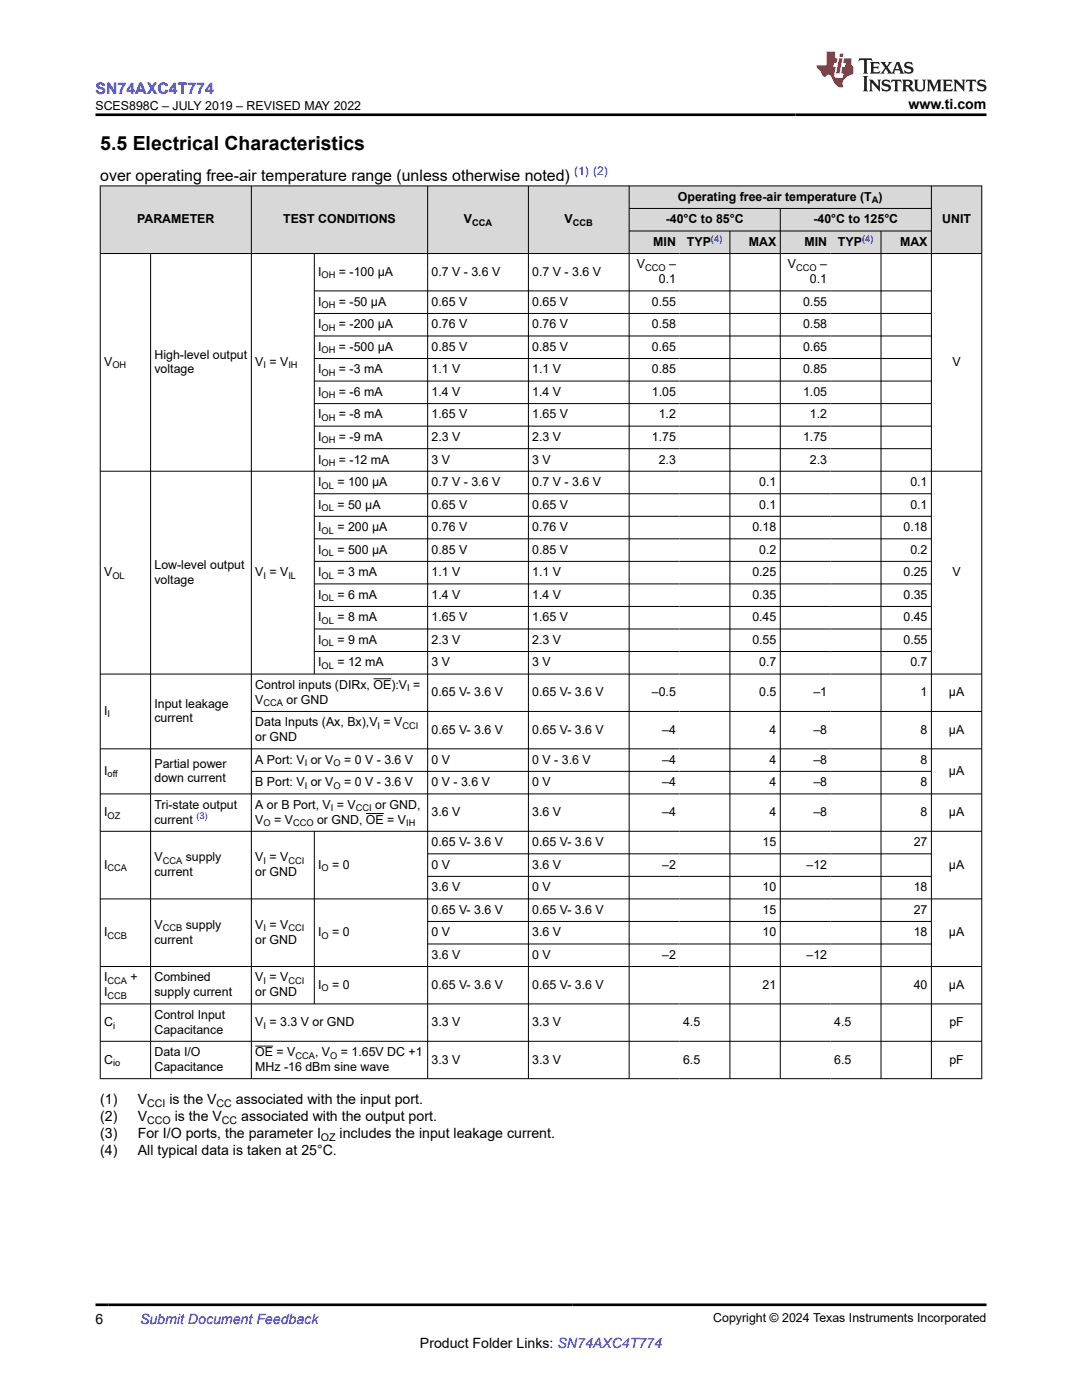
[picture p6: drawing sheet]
<svg xmlns="http://www.w3.org/2000/svg" width="216mm" height="279mm" viewBox="0 0 216 279" stroke-linecap="round" stroke-linejoin="round" font-family="sans-serif">
<defs><g id="words">
<text font-size="3.9" x="20" y="29.9">5.5 Electrical Characteristics</text>
<text font-size="3.2" fill="#00f" x="19" y="18.7">SN74AXC4T774</text>
<text font-size="3.2" x="20" y="36.1">over operating free-air temperature range (unless otherwise noted)</text>
<g font-size="2.8">
<text x="181.3" y="21.8">www.ti.com</text>
<text x="20" y="220.4">(1)</text>
<text x="27.5" y="220.4">V</text>
<text x="33.8" y="220.4">is the V</text>
<text x="47.1" y="220.4">associated with the input port.</text>
<text x="20" y="227.2">(3)</text>
<text x="20" y="223.8">(2)</text>
<text x="27.5" y="223.8">V</text>
<text x="27.5" y="227.2">For I/O ports, the parameter I</text>
<text x="34.9" y="223.8">is the V</text>
<text x="48.1" y="223.8">associated with the output port.</text>
<text x="67.8" y="227.2">includes the input leakage current.</text>
<text x="20" y="230.6">(4)</text>
<text x="27.5" y="230.6">All typical data is taken at 25°C.</text>
<text x="19" y="264.2">6</text>
<text x="83.8" y="269">Product Folder Links: SN74AXC4T774</text>
</g>
<text font-size="2.8" fill="#00f" x="27.9" y="264.2">Submit Document Feedback</text>
<g font-size="2.5">
<text x="19" y="21.9">SCES898C – JULY 2019 – REVISED MAY 2022</text>
<text x="135.3" y="40.1">Operating free-air temperature (T )</text>
<text x="27.3" y="44.6">PARAMETER</text>
<text x="56.5" y="44.6">TEST CONDITIONS</text>
<text x="92.6" y="44.6">V</text>
<text x="112.7" y="44.6">V</text>
<text x="132.8" y="44.6">-40°C to 85°C</text>
<text x="162.3" y="44.6">-40°C to 125°C</text>
<text x="188" y="44.6">UNIT</text>
<text x="127.1" y="53.6">V</text>
<text x="130.4" y="49.1">MIN</text>
<text x="133.5" y="53.6">–</text>
<text x="137.1" y="49.1">TYP</text>
<text x="149.4" y="49.1">MAX</text>
<text x="157.2" y="53.6">V</text>
<text x="160.5" y="49.1">MIN</text>
<text x="163.7" y="53.6">–</text>
<text x="167.2" y="49.1">TYP</text>
<text x="179.6" y="49.1">MAX</text>
<text x="63.5" y="55">I</text>
<text x="67.6" y="55">= -100 µA</text>
<text x="86.1" y="55">0.7 V - 3.6 V</text>
<text x="106.2" y="55">0.7 V - 3.6 V</text>
<text x="131.5" y="56.5">0.1</text>
<text x="161.6" y="56.5">0.1</text>
<text x="63.5" y="61">I</text>
<text x="63.5" y="65.5">I</text>
<text x="67.6" y="61">= -50 µA</text>
<text x="67.6" y="65.5">= -200 µA</text>
<text x="86.1" y="61">0.65 V</text>
<text x="86.1" y="65.5">0.76 V</text>
<text x="106.2" y="61">0.65 V</text>
<text x="106.2" y="65.5">0.76 V</text>
<text x="130.1" y="61">0.55</text>
<text x="130.1" y="65.5">0.58</text>
<text x="160.2" y="61">0.55</text>
<text x="160.2" y="65.5">0.58</text>
<text x="30.8" y="71.5">High-level output</text>
<text x="63.5" y="70">I</text>
<text x="67.6" y="70">= -500 µA</text>
<text x="86.1" y="70">0.85 V</text>
<text x="106.2" y="70">0.85 V</text>
<text x="130.1" y="70">0.65</text>
<text x="160.2" y="70">0.65</text>
<text x="20.8" y="73">V</text>
<text x="30.8" y="74.5">voltage</text>
<text x="50.9" y="73">V = V</text>
<text x="63.5" y="74.5">I</text>
<text x="67.6" y="74.5">= -3 mA</text>
<text x="86.1" y="74.5">1.1 V</text>
<text x="106.2" y="74.5">1.1 V</text>
<text x="130.1" y="74.5">0.85</text>
<text x="160.2" y="74.5">0.85</text>
<text x="190.1" y="73">V</text>
<text x="63.5" y="79">I</text>
<text x="63.5" y="83.5">I</text>
<text x="67.6" y="79">= -6 mA</text>
<text x="67.6" y="83.5">= -8 mA</text>
<text x="86.1" y="79">1.4 V</text>
<text x="86.1" y="83.5">1.65 V</text>
<text x="106.2" y="79">1.4 V</text>
<text x="106.2" y="83.5">1.65 V</text>
<text x="130.1" y="79">1.05</text>
<text x="131.5" y="83.5">1.2</text>
<text x="160.2" y="79">1.05</text>
<text x="161.6" y="83.5">1.2</text>
<text x="63.5" y="88">I</text>
<text x="67.6" y="88">= -9 mA</text>
<text x="86.1" y="88">2.3 V</text>
<text x="106.2" y="88">2.3 V</text>
<text x="130.1" y="88">1.75</text>
<text x="160.2" y="88">1.75</text>
<text x="63.5" y="92.5">I</text>
<text x="67.6" y="92.5">= -12 mA</text>
<text x="86.1" y="92.5">3 V</text>
<text x="106.2" y="92.5">3 V</text>
<text x="131.5" y="92.5">2.3</text>
<text x="161.6" y="92.5">2.3</text>
<text x="63.5" y="101.5">I</text>
<text x="63.5" y="97">I</text>
<text x="67.3" y="101.5">= 50 µA</text>
<text x="67.3" y="97">= 100 µA</text>
<text x="86.1" y="101.5">0.65 V</text>
<text x="86.1" y="97">0.7 V - 3.6 V</text>
<text x="106.2" y="97">0.7 V - 3.6 V</text>
<text x="106.2" y="101.5">0.65 V</text>
<text x="151.5" y="97">0.1</text>
<text x="151.5" y="101.5">0.1</text>
<text x="181.6" y="97">0.1</text>
<text x="181.6" y="101.5">0.1</text>
<text x="63.5" y="106">I</text>
<text x="67.3" y="106">= 200 µA</text>
<text x="86.1" y="106">0.76 V</text>
<text x="106.2" y="106">0.76 V</text>
<text x="150.1" y="106">0.18</text>
<text x="180.3" y="106">0.18</text>
<text x="30.8" y="113.5">Low-level output</text>
<text x="63.5" y="110.5">I</text>
<text x="67.3" y="110.5">= 500 µA</text>
<text x="86.1" y="110.5">0.85 V</text>
<text x="106.2" y="110.5">0.85 V</text>
<text x="151.5" y="110.5">0.2</text>
<text x="181.6" y="110.5">0.2</text>
<text x="20.8" y="115">V</text>
<text x="30.8" y="116.5">voltage</text>
<text x="50.9" y="115">V = V</text>
<text x="63.5" y="115">I</text>
<text x="63.5" y="119.5">I</text>
<text x="67.3" y="115">= 3 mA</text>
<text x="67.3" y="119.5">= 6 mA</text>
<text x="86.1" y="115">1.1 V</text>
<text x="86.1" y="119.5">1.4 V</text>
<text x="106.2" y="115">1.1 V</text>
<text x="106.2" y="119.5">1.4 V</text>
<text x="150.1" y="115">0.25</text>
<text x="150.1" y="119.5">0.35</text>
<text x="180.3" y="115">0.25</text>
<text x="180.3" y="119.5">0.35</text>
<text x="190.1" y="115">V</text>
<text x="63.5" y="124">I</text>
<text x="67.3" y="124">= 8 mA</text>
<text x="86.1" y="124">1.65 V</text>
<text x="106.2" y="124">1.65 V</text>
<text x="150.1" y="124">0.45</text>
<text x="180.3" y="124">0.45</text>
<text x="63.5" y="128.5">I</text>
<text x="67.3" y="128.5">= 9 mA</text>
<text x="86.1" y="128.5">2.3 V</text>
<text x="106.2" y="128.5">2.3 V</text>
<text x="150.1" y="128.5">0.55</text>
<text x="180.3" y="128.5">0.55</text>
<text x="50.9" y="137.5">Control inputs (DIRx, OE):V =</text>
<text x="63.5" y="133">I</text>
<text x="67.3" y="133">= 12 mA</text>
<text x="86.1" y="133">3 V</text>
<text x="106.2" y="133">3 V</text>
<text x="151.5" y="133">0.7</text>
<text x="181.6" y="133">0.7</text>
<text x="20.8" y="142.7">I</text>
<text x="30.8" y="141.2">Input leakage</text>
<text x="50.9" y="140.4">V</text>
<text x="57.2" y="140.4">or GND</text>
<text x="86.1" y="139">0.65 V- 3.6 V</text>
<text x="106.2" y="139">0.65 V- 3.6 V</text>
<text x="130.1" y="139">–0.5</text>
<text x="151.5" y="139">0.5</text>
<text x="162.3" y="139">–1</text>
<text x="183.7" y="139">1</text>
<text x="189.3" y="139">µA</text>
<text x="30.8" y="144.2">current</text>
<text x="50.9" y="144.9">Data Inputs (Ax, Bx),V = V</text>
<text x="50.9" y="147.9">or GND</text>
<text x="86.1" y="146.4">0.65 V- 3.6 V</text>
<text x="106.2" y="146.4">0.65 V- 3.6 V</text>
<text x="132.1" y="146.4">–4</text>
<text x="153.6" y="146.4">4</text>
<text x="162.3" y="146.4">–8</text>
<text x="183.7" y="146.4">8</text>
<text x="189.3" y="146.4">µA</text>
<text x="20.8" y="154.7">I</text>
<text x="30.8" y="153.2">Partial power</text>
<text x="50.9" y="152.4">A Port: V or V</text>
<text x="68.7" y="152.4">= 0 V - 3.6 V</text>
<text x="86.1" y="152.4">0 V</text>
<text x="106.2" y="152.4">0 V - 3.6 V</text>
<text x="132.1" y="152.4">–4</text>
<text x="153.6" y="152.4">4</text>
<text x="162.3" y="152.4">–8</text>
<text x="183.7" y="152.4">8</text>
<text x="189.3" y="154.7">µA</text>
<text x="30.8" y="156.1">down current</text>
<text x="30.8" y="161.4">Tri-state output</text>
<text x="50.9" y="156.9">B Port: V or V</text>
<text x="50.9" y="161.4">A or B Port, V = V</text>
<text x="68.7" y="156.9">= 0 V - 3.6 V</text>
<text x="74.9" y="161.4">or GND,</text>
<text x="86.1" y="156.9">0 V - 3.6 V</text>
<text x="106.2" y="156.9">0 V</text>
<text x="132.1" y="156.9">–4</text>
<text x="153.6" y="156.9">4</text>
<text x="162.3" y="156.9">–8</text>
<text x="183.7" y="156.9">8</text>
<text x="20.8" y="162.9">I</text>
<text x="30.8" y="164.4">current</text>
<text x="50.9" y="164.4">V</text>
<text x="54.7" y="164.4">= V</text>
<text x="63.3" y="164.4">or GND, OE = V</text>
<text x="86.1" y="162.9">3.6 V</text>
<text x="106.2" y="162.9">3.6 V</text>
<text x="132.1" y="162.9">–4</text>
<text x="153.6" y="162.9">4</text>
<text x="162.3" y="162.9">–8</text>
<text x="183.7" y="162.9">8</text>
<text x="189.3" y="162.9">µA</text>
<text x="20.8" y="173.4">I</text>
<text x="30.8" y="171.9">V</text>
<text x="37.1" y="171.9">supply</text>
<text x="50.9" y="171.9">V = V</text>
<text x="63.5" y="173.4">I</text>
<text x="66.3" y="173.4">= 0</text>
<text x="86.1" y="168.9">0.65 V- 3.6 V</text>
<text x="86.1" y="173.4">0 V</text>
<text x="106.2" y="168.9">0.65 V- 3.6 V</text>
<text x="106.2" y="173.4">3.6 V</text>
<text x="132.1" y="173.4">–2</text>
<text x="152.2" y="168.9">15</text>
<text x="160.9" y="173.4">–12</text>
<text x="182.3" y="168.9">27</text>
<text x="189.3" y="173.4">µA</text>
<text x="30.8" y="174.8">current</text>
<text x="50.9" y="174.8">or GND</text>
<text x="86.1" y="177.9">3.6 V</text>
<text x="106.2" y="177.9">0 V</text>
<text x="152.2" y="177.9">10</text>
<text x="182.3" y="177.9">18</text>
<text x="30.8" y="185.4">V</text>
<text x="37.1" y="185.4">supply</text>
<text x="50.9" y="185.4">V = V</text>
<text x="86.1" y="182.4">0.65 V- 3.6 V</text>
<text x="106.2" y="182.4">0.65 V- 3.6 V</text>
<text x="152.2" y="182.4">15</text>
<text x="182.3" y="182.4">27</text>
<text x="20.8" y="186.9">I</text>
<text x="30.8" y="188.3">current</text>
<text x="50.9" y="188.3">or GND</text>
<text x="63.5" y="186.9">I</text>
<text x="66.3" y="186.9">= 0</text>
<text x="86.1" y="186.9">0 V</text>
<text x="86.1" y="191.4">3.6 V</text>
<text x="106.2" y="186.9">3.6 V</text>
<text x="106.2" y="191.4">0 V</text>
<text x="132.1" y="191.4">–2</text>
<text x="152.2" y="186.9">10</text>
<text x="160.9" y="191.4">–12</text>
<text x="182.3" y="186.9">18</text>
<text x="189.3" y="186.9">µA</text>
<text x="20.8" y="195.9">I</text>
<text x="26" y="195.9">+</text>
<text x="30.8" y="195.9">Combined</text>
<text x="50.9" y="195.9">V = V</text>
<text x="63.5" y="197.3">I</text>
<text x="66.3" y="197.3">= 0</text>
<text x="86.1" y="197.3">0.65 V- 3.6 V</text>
<text x="106.2" y="197.3">0.65 V- 3.6 V</text>
<text x="152.2" y="197.3">21</text>
<text x="182.3" y="197.3">40</text>
<text x="189.3" y="197.3">µA</text>
<text x="20.8" y="198.8">I</text>
<text x="30.8" y="203.3">Control Input</text>
<text x="30.8" y="198.8">supply current</text>
<text x="50.9" y="198.8">or GND</text>
<text x="20.8" y="204.8">C</text>
<text x="30.8" y="206.3">Capacitance</text>
<text x="50.9" y="204.8">V = 3.3 V or GND</text>
<text x="86.1" y="204.8">3.3 V</text>
<text x="106.2" y="204.8">3.3 V</text>
<text x="136.3" y="204.8">4.5</text>
<text x="166.5" y="204.8">4.5</text>
<text x="189.4" y="204.8">pF</text>
<text x="20.8" y="212.3">C</text>
<text x="30.8" y="210.8">Data I/O</text>
<text x="30.8" y="213.7">Capacitance</text>
<text x="50.9" y="213.7">MHz -16 dBm sine wave</text>
<text x="50.9" y="210.8">OE = V</text>
<text x="62.9" y="210.8">, V</text>
<text x="68" y="210.8">= 1.65V DC +1</text>
<text x="86.1" y="212.3">3.3 V</text>
<text x="106.2" y="212.3">3.3 V</text>
<text x="136.3" y="212.3">6.5</text>
<text x="166.5" y="212.3">6.5</text>
<text x="189.4" y="212.3">pF</text>
<text x="142.3" y="263.9">Copyright © 2024 Texas Instruments Incorporated</text>
</g>
<text font-size="2.4" fill="#00f" x="114.6" y="35">(1) (2)</text>
<g font-size="2.1">
<text x="29.4" y="221">CCI</text>
<text x="43.2" y="221">CC</text>
<text x="29.4" y="224.4">CCO</text>
<text x="44.3" y="224.4">CC</text>
<text x="64" y="227.8">OZ</text>
</g>
<g font-size="1.9">
<text x="174" y="40.6">A</text>
<text x="94.2" y="45.1">CCA</text>
<text x="114.3" y="45.1">CCB</text>
<text x="64.2" y="55.5">OH</text>
<text x="128.7" y="54.1">CCO</text>
<text x="158.9" y="54.1">CCO</text>
<text x="64.2" y="61.5">OH</text>
<text x="64.2" y="66">OH</text>
<text x="64.2" y="70.5">OH</text>
<text x="22.4" y="73.5">OH</text>
<text x="52.6" y="73.5">I</text>
<text x="57.5" y="73.5">IH</text>
<text x="64.2" y="75">OH</text>
<text x="64.2" y="79.5">OH</text>
<text x="64.2" y="84">OH</text>
<text x="64.2" y="88.5">OH</text>
<text x="64.2" y="93">OH</text>
<text x="64.2" y="102">OL</text>
<text x="64.2" y="97.5">OL</text>
<text x="64.2" y="106.5">OL</text>
<text x="64.2" y="111">OL</text>
<text x="22.4" y="115.5">OL</text>
<text x="52.6" y="115.5">I</text>
<text x="57.5" y="115.5">IL</text>
<text x="64.2" y="115.5">OL</text>
<text x="64.2" y="120">OL</text>
<text x="64.2" y="124.5">OL</text>
<text x="64.2" y="129">OL</text>
<text x="64.2" y="133.5">OL</text>
<text x="81.2" y="138">I</text>
<text x="21.5" y="143.2">I</text>
<text x="52.6" y="140.9">CCA</text>
<text x="75.4" y="145.4">I</text>
<text x="80.3" y="145.4">CCI</text>
<text x="21.5" y="155.1">off</text>
<text x="60.8" y="152.9">I</text>
<text x="66.5" y="152.9">O</text>
<text x="60.8" y="157.4">I</text>
<text x="66" y="161.9">I</text>
<text x="66.5" y="157.4">O</text>
<text x="71" y="161.9">CCI</text>
<text x="21.5" y="163.4">OZ</text>
<text x="52.6" y="164.9">O</text>
<text x="58.5" y="164.9">CCO</text>
<text x="81" y="164.9">IH</text>
<text x="21.5" y="173.9">CCA</text>
<text x="32.5" y="172.4">CCA</text>
<text x="52.6" y="172.4">I</text>
<text x="57.5" y="172.4">CCI</text>
<text x="64.2" y="173.9">O</text>
<text x="32.5" y="185.9">CCB</text>
<text x="52.6" y="185.9">I</text>
<text x="57.5" y="185.9">CCI</text>
<text x="21.5" y="187.3">CCB</text>
<text x="64.2" y="187.3">O</text>
<text x="21.5" y="196.3">CCA</text>
<text x="52.6" y="196.3">I</text>
<text x="57.5" y="196.3">CCI</text>
<text x="64.2" y="197.8">O</text>
<text x="21.5" y="199.3">CCB</text>
<text x="22.6" y="205.3">i</text>
<text x="52.6" y="205.3">I</text>
<text x="22.6" y="212.7">io</text>
<text x="59" y="211.3">CCA</text>
<text x="65.9" y="211.3">O</text>
</g>
<g font-size="1.9" fill="#00f">
<text x="141.9" y="48.2">(4)</text>
<text x="172" y="48.2">(4)</text>
<text x="39.2" y="163.5">(3)</text>
</g>
</g></defs>
<g fill="#d8d8d8">
<path d="M20 37.1h175.9v4.5h-175.9z" fill-rule="evenodd"/>
<path d="M20.1 37.2h30v13.3h-30z" fill-rule="evenodd"/>
<path d="M50.2 37.2h35.1v13.3h-35.1z" fill-rule="evenodd"/>
<path d="M85.4 37.2h20v13.3h-20z" fill-rule="evenodd"/>
<path d="M105.5 37.2h20v13.3h-20z" fill-rule="evenodd"/>
<path d="M125.6 37.2h60.2v4.3h-60.2z" fill-rule="evenodd"/>
<path d="M185.9 37.2h9.9v13.3h-9.9z" fill-rule="evenodd"/>
<path d="M125.6 41.7h30v4.3h-30z" fill-rule="evenodd"/>
<path d="M155.8 41.7h30v4.3h-30z" fill-rule="evenodd"/>
<path d="M125.6 46.2h10v4.3h-10z" fill-rule="evenodd"/>
<path d="M135.6 46.2h10v4.3h-10z" fill-rule="evenodd"/>
<path d="M145.7 46.2h9.9v4.3h-9.9z" fill-rule="evenodd"/>
<path d="M155.8 46.2h9.9v4.3h-9.9z" fill-rule="evenodd"/>
<path d="M165.7 46.2h10v4.3h-10z" fill-rule="evenodd"/>
<path d="M175.9 46.2h9.9v4.3h-9.9z" fill-rule="evenodd"/>
</g>
<g fill="none" stroke="#000" stroke-width=".2">
<path d="M19.9 37.1h176.1M20 37v178.3M50.2 37v178.3M85.3 37v178.3M105.4 37v178.3M125.5 37v178.3M185.8 37v178.3M195.9 37v178.3M19.9 50.6h176.1M30.1 50.6v164.7M62.7 50.6v84M62.7 58.1h123.2"/>
<path d="M125.5 41.6h60.4M125.5 46.1h60.4M145.6 46.1v169.2M155.7 41.6v173.7M175.8 46.1v169.2M62.7 62.6h123.2M62.7 67.1h123.2M62.7 71.6h123.2M62.7 76.1h123.2M19.9 94h176.1M62.7 80.5h123.2M62.7 85h123.2"/>
<path d="M62.7 89.5h123.2M62.7 98.5h123.2M62.7 103h123.2M62.7 107.5h123.2M62.7 112h123.2M62.7 116.5h123.2M19.9 134.5h176.1M62.7 121h123.2M62.7 125.5h123.2M62.7 130h123.2M74.5 135.5h3.6M19.9 158.4h176.1"/>
<path d="M50.2 142h145.8M50.2 153.9h135.7M196 149.4h-176.1M19.9 165.9h176.1M19.9 179.4h176.1M62.7 165.9v34.5M73 162.4h3.6M85.3 170.4h100.6M85.3 174.9h100.6M19.9 192.9h176.1M85.3 183.9h100.6M85.3 188.4h100.6"/>
<path d="M19.9 200.4h176.1M19.9 207.8h176.1M19.9 215.3h176.1M50.9 208.8h3.6"/>
</g>
<path d="M171.5 11.6l-.2 .6 .5-.2h.6v.1v2.2l-.2 .4h1l-.2-.4v-2.2v-.1h.5l.5 .2-.1-.6zM173.6 12.4l.2 .3v1.6l-.2 .4h1.9l.1-.6a1.08 1.08 0 0 1-1.3 .2v-.7h.6l.4 .2v-.7l-.4 .2h-.6v-.5l.2-.2a1 1 0 0 1 1 .3l-.1-.5zM175.7 12.4l.9 1.1-1 1.2h.9l-.2-.2 .5-.8 .4 .8-.2 .2h1.6l-.2-.2 .2-.5h.9l.1 .5-.1 .2h.9l-.2-.4-.8-1.9h-.5l-.9 2.1-.9-1.1 .9-1h-.8l.2 .2-.4 .6-.4-.6 .2-.2zM179 12.8l.4 1h-.7zM180.7 12.5a.65 .65 0 0 0-.2 .7 .65 .65 0 0 0 .6 .5l.6 .1 .1 .3a.79 .79 0 0 1-.7 .4 .79 .79 0 0 1-.7-.5l.1 .7 .2-.1a.93 .93 0 0 0 1.1 0 .93 .93 0 0 0 .4-.9 1.46 1.46 0 0 0-1.2-.6l-.1-.3a1.09 1.09 0 0 1 1.2 .2l-.2-.6-.1 .1-.5-.2zM172.2 15.2l.2 .4v2.2l-.2 .4h1l-.2-.4v-2.2l.2-.4zM173.4 15.9l.2 .4v1.5l-.2 .4h.8l-.3-.4 .1-1.3 1.6 1.8v-2l.2-.4h-.7l.1 .2 .1 1.1-1.2-1.3zM176.2 16a.65 .65 0 0 0-.2 .8 .65 .65 0 0 0 .6 .4l.6 .2 .1 .2a.79 .79 0 0 1-.7 .4 .79 .79 0 0 1-.7-.5l.1 .7 .2-.1a.93 .93 0 0 0 1.1 .1 .93 .93 0 0 0 .4-1 1.46 1.46 0 0 0-1.2-.5l-.1-.4a1.09 1.09 0 0 1 1.2 .2l-.1-.6-.2 .1-.5-.1zM177.9 15.9l-.1 .6a.63 .63 0 0 1 .8-.3v1.6l-.3 .4h1l-.2-.4v-1.6a.66 .66 0 0 1 .8 .3l-.1-.6zM180 15.9l.2 .4v1.5l-.2 .4h1l-.2-.2-.1-.7h.5l.1 .2a.79 .79 0 0 0 1.2 .6l-1-.9a.61 .61 0 0 0 .6-.6 .61 .61 0 0 0-.5-.7zM180.8 16.2h.1a.47 .47 0 0 1 .5 .1 .47 .47 0 0 1 .1 .5l-.1 .1-.7 .1zM182.3 15.9l.2 .2a2.27 2.27 0 0 0 .4 2 1.04 1.04 0 0 0 1.7-.7v-1.3l.2-.2h-.8l.2 .4v1.1a.6 .6 0 0 1-.6 .6 .6 .6 0 0 1-.6-.6v-1.1l.3-.4zM184.9 15.9l.2 .4v1.5l-.2 .4h.8l-.3-.4v-1.4l.9 1.9 .9-1.9v1.4l-.3 .4h1l-.2-.4v-1.5l.2-.4h-.8l-.7 1.5-.6-1.5zM188.1 15.9l.2 .4v1.5l-.2 .4h1.9l.1-.6a1.09 1.09 0 0 1-1.3 .2v-.7h.6l.4 .2v-.6l-.4 .2h-.6v-.6l.2-.1a1.01 1.01 0 0 1 1 .3l-.1-.6zM190.2 15.9l.3 .4v1.5l-.3 .4h.8l-.2-.4v-1.3l1.6 1.8v-2l.2-.4h-.7l.2 .2v1.1l-1.2-1.3zM192.8 15.9l-.1 .6a.63 .63 0 0 1 .8-.3v1.6l-.3 .4h1l-.2-.4v-1.6a.66 .66 0 0 1 .8 .3l-.1-.6zM195.2 16a.65 .65 0 0 0-.2 .8 .65 .65 0 0 0 .6 .4l.6 .2 .2 .2a.79 .79 0 0 1-.7 .4 .79 .79 0 0 1-.7-.5l.1 .7 .2-.1a.93 .93 0 0 0 1 .1 .93 .93 0 0 0 .5-1 1.46 1.46 0 0 0-1.3-.5v-.4a1.09 1.09 0 0 1 1.2 .2l-.2-.6-.2 .1-.5-.1z" fill="#231f20"/>
<path d="M164.9 10.3v2.7h-2l.1 .4 .8 1a.95 .95 0 0 0 1 .9 .59 .59 0 0 1 .5-.4 .59 .59 0 0 1 .5 .3l.4 .8a1.59 1.59 0 0 0 2.1 1.4 1.61 1.61 0 0 1 1-2.3l1-.3-.1-1.5a1.59 1.59 0 0 1-.3-1.7h-1.5l-.2 .9h.6l-.2 .9h-.5l-.2 .9v.3l.4 .1-.1 .9h-.7a.73 .73 0 0 1-1-.7l.3-1.5h-.5l.1-.9h.5l.2-.9h-.5v-1.3zM167.4 11.6l-.6 3.1h.7l.6-3.1zM167.6 10.7l-.1 .6h.7l.1-.6z" fill="#ed1c24"/>
<path d="M19 22.9h177.8M19 260.4h177.8" fill="none" stroke="#000" stroke-width=".53"/>
<use href="#words"/>
</svg>
